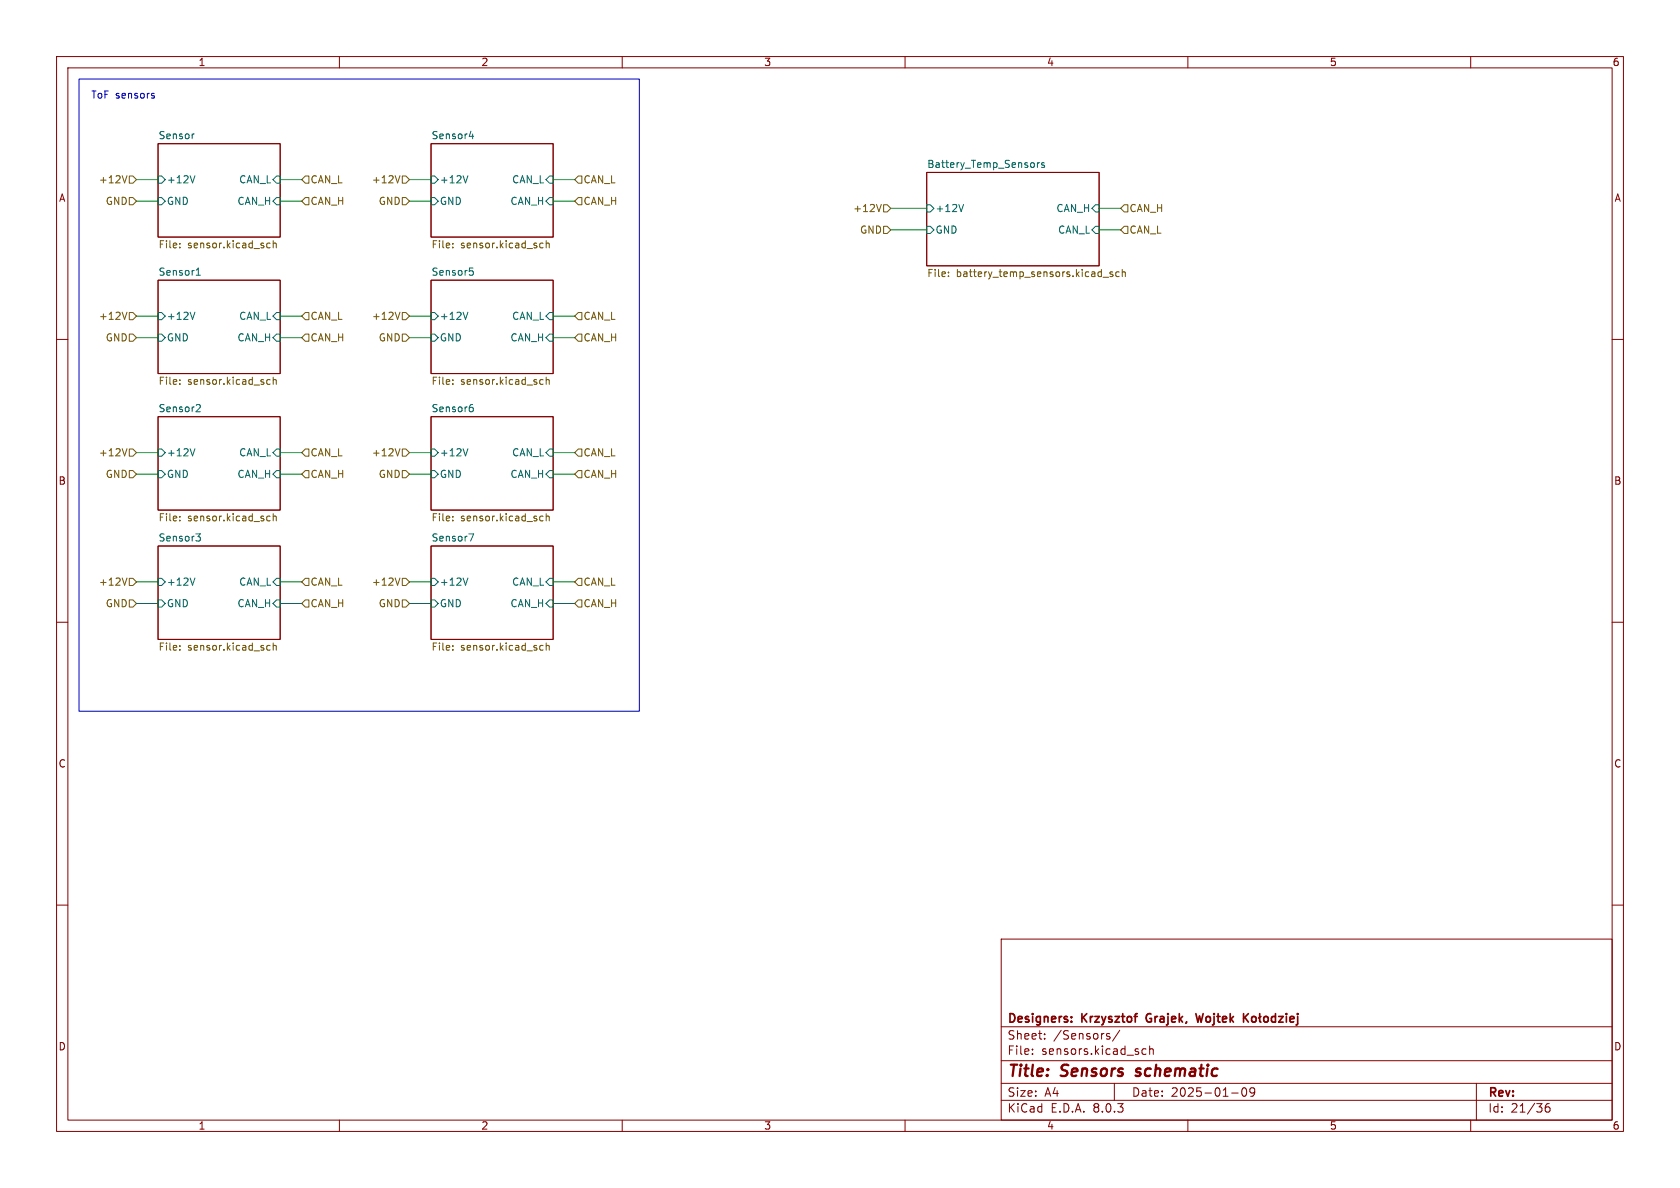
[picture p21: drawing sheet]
<svg xmlns="http://www.w3.org/2000/svg" width="297mm" height="210mm" viewBox="0 0 297 210" stroke-linecap="round" stroke-linejoin="round" font-family="sans-serif">
<defs><g id="words">
<g font-size="2.8" fill="#840000">
<text x="178" y="190.9">Title:</text>
<text x="187.7" y="190.9">Sensors</text>
<text x="201.7" y="190.9">schematic</text>
</g>
<g font-size="2.1" fill="#840000">
<text x="178" y="184">Sheet:</text>
<text x="178" y="181.2">Designers:</text>
<text x="186.2" y="184">/Sensors/</text>
<text x="191.3" y="181.2">Krzysztof</text>
<text x="203.3" y="181.2">Grajek,</text>
<text x="212.8" y="181.2">Wojtek</text>
<text x="178" y="186.7">File:</text>
<text x="184.1" y="186.7">sensors.kicad_sch</text>
<text x="178" y="196.9">KiCad</text>
<text x="178" y="194.1">Size:</text>
<text x="184.7" y="194.1">A4</text>
<text x="185.7" y="196.9">E.D.A.</text>
<text x="193.3" y="196.9">8.0.3</text>
<text x="200" y="194.1">Date:</text>
<text x="207" y="194.1">2025-01-09</text>
<text x="263" y="194.3">Rev:</text>
<text x="263" y="196.9">Id:</text>
<text x="267.1" y="196.9">21/36</text>
</g>
<g font-size="1.8" fill="#840000">
<text x="35" y="11.9">1</text>
<text x="85" y="11.9">2</text>
<text x="135" y="11.9">3</text>
<text x="185" y="11.9">4</text>
<text x="235" y="11.9">5</text>
<text x="285" y="11.9">6</text>
<text x="10.3" y="35.9">A</text>
<text x="285.3" y="35.9">A</text>
<text x="10.3" y="85.9">B</text>
<text x="285.3" y="85.9">B</text>
<text x="10.3" y="135.9">C</text>
<text x="285.3" y="135.9">C</text>
<text x="10.3" y="185.9">D</text>
<text x="285.3" y="185.9">D</text>
<text x="35" y="199.9">1</text>
<text x="85" y="199.9">2</text>
<text x="135" y="199.9">3</text>
<text x="185" y="199.9">4</text>
<text x="235" y="199.9">5</text>
<text x="285" y="199.9">6</text>
</g>
<text font-size="1.8" fill="#0000c2" x="16" y="17.6">ToF sensors</text>
<g font-size="1.8" fill="#006464">
<text x="27.9" y="24.7">Sensor</text>
<text x="76.2" y="24.7">Sensor4</text>
<text x="163.8" y="29.8">Battery_Temp_Sensors</text>
<text x="29.4" y="32.6">+12V</text>
<text x="42.2" y="32.6">CAN_L</text>
<text x="77.7" y="32.6">+12V</text>
<text x="90.4" y="32.6">CAN_L</text>
<text x="29.4" y="36.4">GND</text>
<text x="41.9" y="36.4">CAN_H</text>
<text x="77.7" y="36.4">GND</text>
<text x="90.1" y="36.4">CAN_H</text>
<text x="165.3" y="41.5">GND</text>
<text x="165.3" y="37.7">+12V</text>
<text x="186.7" y="37.7">CAN_H</text>
<text x="187" y="41.5">CAN_L</text>
<text x="27.9" y="48.8">Sensor1</text>
<text x="76.2" y="48.8">Sensor5</text>
<text x="29.4" y="56.7">+12V</text>
<text x="42.2" y="56.7">CAN_L</text>
<text x="77.7" y="56.7">+12V</text>
<text x="90.4" y="56.7">CAN_L</text>
<text x="29.4" y="60.6">GND</text>
<text x="41.9" y="60.6">CAN_H</text>
<text x="77.7" y="60.6">GND</text>
<text x="90.1" y="60.6">CAN_H</text>
<text x="27.9" y="72.9">Sensor2</text>
<text x="76.2" y="72.9">Sensor6</text>
<text x="29.4" y="80.9">+12V</text>
<text x="42.2" y="80.9">CAN_L</text>
<text x="77.7" y="80.9">+12V</text>
<text x="90.4" y="80.9">CAN_L</text>
<text x="29.4" y="84.7">GND</text>
<text x="41.9" y="84.7">CAN_H</text>
<text x="77.7" y="84.7">GND</text>
<text x="90.1" y="84.7">CAN_H</text>
<text x="27.9" y="95.8">Sensor3</text>
<text x="76.2" y="95.8">Sensor7</text>
<text x="29.4" y="107.5">GND</text>
<text x="29.4" y="103.7">+12V</text>
<text x="41.9" y="107.5">CAN_H</text>
<text x="42.2" y="103.7">CAN_L</text>
<text x="77.7" y="107.5">GND</text>
<text x="77.7" y="103.7">+12V</text>
<text x="90.1" y="107.5">CAN_H</text>
<text x="90.4" y="103.7">CAN_L</text>
</g>
<g font-size="1.8" fill="#725600">
<text x="17.4" y="32.6">+12V</text>
<text x="54.8" y="32.6">CAN_L</text>
<text x="65.6" y="32.6">+12V</text>
<text x="103.1" y="32.6">CAN_L</text>
<text x="18.6" y="36.4">GND</text>
<text x="54.8" y="36.4">CAN_H</text>
<text x="66.9" y="36.4">GND</text>
<text x="103.1" y="36.4">CAN_H</text>
<text x="150.7" y="37.7">+12V</text>
<text x="151.9" y="41.5">GND</text>
<text x="199.6" y="37.7">CAN_H</text>
<text x="199.6" y="41.5">CAN_L</text>
<text x="27.9" y="44.2">File:</text>
<text x="33.2" y="44.2">sensor.kicad_sch</text>
<text x="76.2" y="44.2">File:</text>
<text x="81.4" y="44.2">sensor.kicad_sch</text>
<text x="163.8" y="49.3">File:</text>
<text x="169.1" y="49.3">battery_temp_sensors.kicad_sch</text>
<text x="17.4" y="56.7">+12V</text>
<text x="54.8" y="56.7">CAN_L</text>
<text x="65.6" y="56.7">+12V</text>
<text x="103.1" y="56.7">CAN_L</text>
<text x="18.6" y="60.6">GND</text>
<text x="54.8" y="60.6">CAN_H</text>
<text x="66.9" y="60.6">GND</text>
<text x="103.1" y="60.6">CAN_H</text>
<text x="27.9" y="68.4">File:</text>
<text x="33.2" y="68.4">sensor.kicad_sch</text>
<text x="76.2" y="68.4">File:</text>
<text x="81.4" y="68.4">sensor.kicad_sch</text>
<text x="17.4" y="80.9">+12V</text>
<text x="54.8" y="80.9">CAN_L</text>
<text x="65.6" y="80.9">+12V</text>
<text x="103.1" y="80.9">CAN_L</text>
<text x="18.6" y="84.7">GND</text>
<text x="54.8" y="84.7">CAN_H</text>
<text x="66.9" y="84.7">GND</text>
<text x="103.1" y="84.7">CAN_H</text>
<text x="27.9" y="92.5">File:</text>
<text x="33.2" y="92.5">sensor.kicad_sch</text>
<text x="76.2" y="92.5">File:</text>
<text x="81.4" y="92.5">sensor.kicad_sch</text>
<text x="17.4" y="103.7">+12V</text>
<text x="18.6" y="107.5">GND</text>
<text x="54.8" y="107.5">CAN_H</text>
<text x="54.8" y="103.7">CAN_L</text>
<text x="65.6" y="103.7">+12V</text>
<text x="66.9" y="107.5">GND</text>
<text x="103.1" y="103.7">CAN_L</text>
<text x="103.1" y="107.5">CAN_H</text>
<text x="27.9" y="115.3">File:</text>
<text x="33.2" y="115.3">sensor.kicad_sch</text>
<text x="76.2" y="115.3">File:</text>
<text x="81.4" y="115.3">sensor.kicad_sch</text>
</g>
</g></defs>
<g fill="none" stroke="#840000" stroke-width=".18">
<path d="M10 10h277v190h-277zM12 12h273v186h-273zM60 10v2M110 10v2M160 10v2M210 10v2M260 10v2M27.9 25.4h21.6v16.5h-21.6zM76.2 25.4h21.6v16.5h-21.6zM163.8 30.5h30.5v16.5h-30.5zM10 60h2M27.9 49.5h21.6v16.5h-21.6z"/>
<path d="M76.2 49.5h21.6v16.5h-21.6zM285 60h2M27.9 73.7h21.6v16.5h-21.6zM76.2 73.7h21.6v16.5h-21.6zM27.9 96.5h21.6v16.5h-21.6zM76.2 96.5h21.6v16.5h-21.6zM10 110h2M285 110h2M10 160h2M285 160h2M177 166h108v32h-108zM60 198v2"/>
<path d="M110 198v2M160 198v2M177 194.5h108M177 191.5h108M177 187.5h108M177 181.5h108M182.5 186.3v.1M182.5 185.5v.1M184.7 183.6v.1M184.7 182.8v.1M195.8 183.2l.4 .1v.2l-.2 .2h-.3M195.8 182.7l.4 .1"/>
<path d="M197 191.5v3M198 182.1l-1.3 2M202.6 185.5l-.4-.1-.3 .3v.4l.1 .2h.6M203.2 185.5l.3-.1 .3 .1 .1 .9M203.2 184.9v1.5M210 198v2M217.7 193.2h1.2M219.7 192.4l.2-.1a.81 .81 0 0 1 .6 .6 .81 .81 0 0 1-.3 .8l-.2 .1a.81 .81 0 0 1-.3-1.4zM221.8 192.9l-.3 .3h-.3l-.2-.3 .1-.5 .4-.1 .2 .1a.99 .99 0 0 1-.3 1.4h-.3M260 198v2M261 191.5v6.5M273.9 195.1a.59 .59 0 0 0-.7 .6v.6l.1 .2 .4 .1 .3-.1v-.5l-.1-.3h-.4l-.3 .3"/>
</g>
<path d="M200.7 190.1l.2 .1M201 189l-.2 .3 .1 .1" fill="none" stroke="#840000" stroke-width=".4"/>
<g fill="none" stroke="#840000" stroke-width=".3">
<path d="M189.4 179.8v.1M202.8 179.4l-.2 .4 .2 .7M211.4 179.2l.4 1.5 .3-1.1 .2 1.1M220.1 179.8l.6 .9M220.7 179.2l-.9 .8M221.4 179.8l.4-.1 .3 .3v.4l-.3 .3-.4-.1-.1-.2v-.4zM222.7 179.2v1.3l.2 .2M222.9 179.7l-.4 .3M223.5 179.8l.2-.1 .4 .1 .1 .6-.1 .2-.4 .1-.2-.2zM225.5 179.8l-.4-.1-.3 .3v.4l.1 .2h.6M225.5 179.2v1.5M226.1 179.7h.7l-.7 1h.7"/>
<path d="M227.4 179.2v.1M227.4 179.7v1M229.4 179.2v.1M229.4 179.7v1.3l-.3 .2M189.4 180.5v.2M228.1 180.2l.7-.2-.1-.2-.4-.1-.2 .2v.7h.6"/>
</g>
<g fill="none" stroke="#006464" stroke-width=".18">
<path d="M27.9 34.9h.7l.6 .7-.6 .6h-.7zM27.9 31.1h.7l.6 .7-.6 .6h-.7zM34.3 23.7h-.2M34.5 31.1l-.5 1.2M48.9 34.9h.6v1.3h-.6l-.6-.6zM48.9 31.1h.6v1.3h-.6l-.6-.6zM76.2 34.9h.6l.7 .7-.7 .6h-.6zM76.2 31.1h.6l.7 .7-.7 .6h-.6zM82.7 31.1l-.4 1.2M83 24.1h.7M83.6 23.7v.8M97.2 34.9h.6v1.3h-.6l-.7-.6z"/>
<path d="M97.2 31.1h.6v1.3h-.6l-.7-.6zM163.8 36.2h.7l.6 .6-.6 .7h-.7zM170.3 36.1l-.4 1.3M183.4 28.8v.8M183.8 28.8l-.4 .2M184.6 28.8h-.3l-.2 .1 .1 .2 .4 .1v.3h-.5M193.7 36.2h.6v1.3h-.6l-.7-.7zM27.9 59.1h.7l.6 .6-.6 .6h-.7zM27.9 55.2h.7l.6 .7-.6 .6h-.7zM34.5 55.2l-.5 1.3M34.7 48.7h.7M34.7 47.7l.4-.3v1.3"/>
<path d="M48.9 59.1h.6v1.2h-.6l-.6-.6zM48.9 55.2h.6v1.3h-.6l-.6-.6zM76.2 59.1h.6l.7 .6-.7 .6h-.6zM76.2 55.2h.6l.7 .7-.7 .6h-.6zM82.7 55.2l-.4 1.3M83 47.4h.6M83.1 47.9h.3l.3 .2-.1 .4-.5 .2M97.2 59.1h.6v1.2h-.6l-.7-.6zM97.2 55.2h.6v1.3h-.6l-.7-.6zM163.8 40h.7l.6 .6-.6 .7h-.7zM193.7 40h.6v1.3h-.6l-.7-.7zM27.9 79.4h.7l.6 .6-.6 .6h-.7z"/>
<path d="M34.5 79.3l-.5 1.3M34.9 71.5l.4 .1 .1 .3-.8 .9h.8M48.9 79.4h.6v1.2h-.6l-.6-.6zM76.2 79.4h.6l.7 .6-.7 .6h-.6zM82.7 79.3l-.4 1.3M83.2 72h.2l.3 .2-.1 .5-.4 .1M83.3 71.5h.3M97.2 79.4h.6v1.2h-.6l-.7-.6zM27.9 83.2h.7l.6 .6-.6 .7h-.7zM34.6 94.4h.8l-.4 .5 .4 .1v.4l-.2 .2h-.4M48.9 83.2h.6v1.3h-.6l-.6-.7zM76.2 83.2h.6l.7 .6-.7 .7h-.6z"/>
<path d="M82.9 94.4h.8l-.5 1.2M97.2 83.2h.6v1.3h-.6l-.7-.7zM27.9 106h.7l.6 .7-.6 .6h-.7zM27.9 102.2h.7l.6 .7-.6 .6h-.7zM34.5 102.2l-.5 1.2M48.9 106h.6v1.3h-.6l-.6-.6zM48.9 102.2h.6v1.3h-.6l-.6-.6zM76.2 106h.6l.7 .7-.7 .6h-.6zM76.2 102.2h.6l.7 .7-.7 .6h-.6zM82.7 102.2l-.4 1.2M97.2 106h.6v1.3h-.6l-.7-.6zM97.2 102.2h.6v1.3h-.6l-.7-.6z"/>
</g>
<g fill="none" stroke="#725600" stroke-width=".18">
<path d="M22.4 31.1l-.4 1.2M22.9 31.1h.6l.6 .7-.6 .6h-.6zM22.9 34.9h.6l.6 .7-.6 .6h-.6zM54 34.9h.6v1.3h-.6l-.7-.6zM54 31.1h.6v1.3h-.6l-.7-.6zM70.7 31.1l-.4 1.2M71.1 34.9h.7l.6 .7-.6 .6h-.7zM71.1 31.1h.7l.6 .7-.6 .6h-.7zM101.6 35.6l.6-.7h.7v1.3h-.7zM102.2 31.1h.7v1.3h-.7l-.6-.6zM155.8 36.1l-.4 1.3M156.2 36.2h.6l.7 .6-.7 .7h-.6z"/>
<path d="M198.1 36.8l.7-.6h.6v1.3h-.6zM22.4 55.2l-.4 1.3M22.9 59.1h.6l.6 .6-.6 .6h-.6zM22.9 55.2h.6l.6 .7-.6 .6h-.6zM31.8 43v.2M31.8 43.7v.1M47.3 43.8h.5M47.3 43h.5M48.3 42.5v1.3M48.3 43.1l.2-.1h.3v.8M54 55.2h.6v1.3h-.6l-.7-.6zM54 59.1h.6v1.2h-.6l-.7-.6z"/>
<path d="M70.7 55.2l-.4 1.3M71.1 55.2h.7l.6 .7-.6 .6h-.7zM71.1 59.1h.7l.6 .6-.6 .6h-.7zM80 43v.2M80 43.7v.1M95.5 43.8h.5M95.5 43h.5M96.6 42.5v1.3M96.6 43.1l.1-.1h.3l.1 .8M101.6 59.7l.6-.6h.7v1.2h-.7zM102.2 55.2h.7v1.3h-.7l-.6-.6zM156.2 40h.6l.7 .6-.7 .7h-.6z"/>
<path d="M167.7 48.8v.1M167.7 48.1v.1M195 49h1M196.7 48.1h-.3l-.2 .1 .1 .2 .4 .1v.3h-.5M197.9 48.1h-.4l-.2 .2 .1 .5h.5M198.1 40.6l.7-.6h.6v1.3h-.6zM198.4 48.2l.2-.1h.3v.8M198.4 47.6v1.3M22.4 79.3l-.4 1.3M22.9 79.4h.6l.6 .6-.6 .6h-.6zM31.8 67.2v.1M31.8 67.8v.1"/>
<path d="M47.3 67.9h.5M47.3 67.2h.5M48.3 66.7v1.2M48.3 67.2l.2-.1 .3 .1v.7M54 79.4h.6v1.2h-.6l-.7-.6zM70.7 79.3l-.4 1.3M71.1 79.4h.7l.6 .6-.6 .6h-.7zM80 67.2v.1M80 67.8v.1M95.5 67.9h.5M95.5 67.2h.5M96.6 66.7v1.2"/>
<path d="M96.6 67.2l.1-.1 .3 .1 .1 .7M102.2 79.4h.7v1.2h-.7l-.6-.6zM22.9 83.2h.6l.6 .6-.6 .7h-.6zM31.8 91.3v.1M31.8 92v.1M47.3 92h.5M47.3 91.3h.5M48.3 90.8v1.3M48.3 91.4l.2-.2 .3 .1v.8M54 83.2h.6v1.3h-.6l-.7-.7zM71.1 83.2h.7l.6 .6-.6 .7h-.7zM80 92v.1"/>
<path d="M80 91.3v.1M95.5 92h.5M95.5 91.3h.5M96.6 91.4l.1-.2 .3 .1 .1 .8M96.6 90.8v1.3M102.2 83.2h.7v1.3h-.7l-.6-.7zM22.4 102.2l-.4 1.2M22.9 106h.6l.6 .7-.6 .6h-.6zM22.9 102.2h.6l.6 .7-.6 .6h-.6zM31.8 114.8v.1M31.8 114.2v.1M47.3 114.9h.5"/>
<path d="M47.3 114.2h.5M48.3 114.2l.2-.1 .3 .1v.7M48.3 113.7v1.2M54 106h.6v1.3h-.6l-.7-.6zM54 102.2h.6v1.3h-.6l-.7-.6zM70.7 102.2l-.4 1.2M71.1 102.2h.7l.6 .7-.6 .6h-.7zM71.1 106h.7l.6 .7-.6 .6h-.7zM80 114.2v.1M80 114.8v.1M95.5 114.9h.5M95.5 114.2h.5"/>
<path d="M96.6 114.2l.1-.1 .3 .1 .1 .7M96.6 113.7v1.2M102.2 102.2h.7v1.3h-.7l-.6-.6zM102.2 106h.7v1.3h-.7l-.6-.6z"/>
</g>
<path d="M14 14h99v111.7h-99zM27.1 16.9l.2 .2-.2 .2M27.1 16.5l.2 .1" fill="none" stroke="#0000c2" stroke-width=".18"/>
<g fill="none" stroke="#009600" stroke-width=".18">
<path d="M24.1 35.6h3.8M24.1 31.8h3.8M49.5 35.6h3.8M49.5 31.8h3.8M72.4 35.6h3.8M72.4 31.8h3.8M97.8 35.6h3.8M97.8 31.8h3.8M157.5 36.8h6.3M194.3 36.8h3.8M24.1 59.7h3.8M24.1 55.9h3.8"/>
<path d="M49.5 59.7h3.8M49.5 55.9h3.8M72.4 59.7h3.8M72.4 55.9h3.8M97.8 59.7h3.8M97.8 55.9h3.8M157.5 40.6h6.3M194.3 40.6h3.8M24.1 83.8h3.8M24.1 80h3.8M49.5 83.8h3.8M49.5 80h3.8"/>
<path d="M72.4 83.8h3.8M72.4 80h3.8M97.8 83.8h3.8M97.8 80h3.8M24.1 106.7h3.8M24.1 102.9h3.8M49.5 106.7h3.8M49.5 102.9h3.8M72.4 106.7h3.8M72.4 102.9h3.8M97.8 106.7h3.8M97.8 102.9h3.8"/>
</g>
<use href="#words"/>
</svg>
